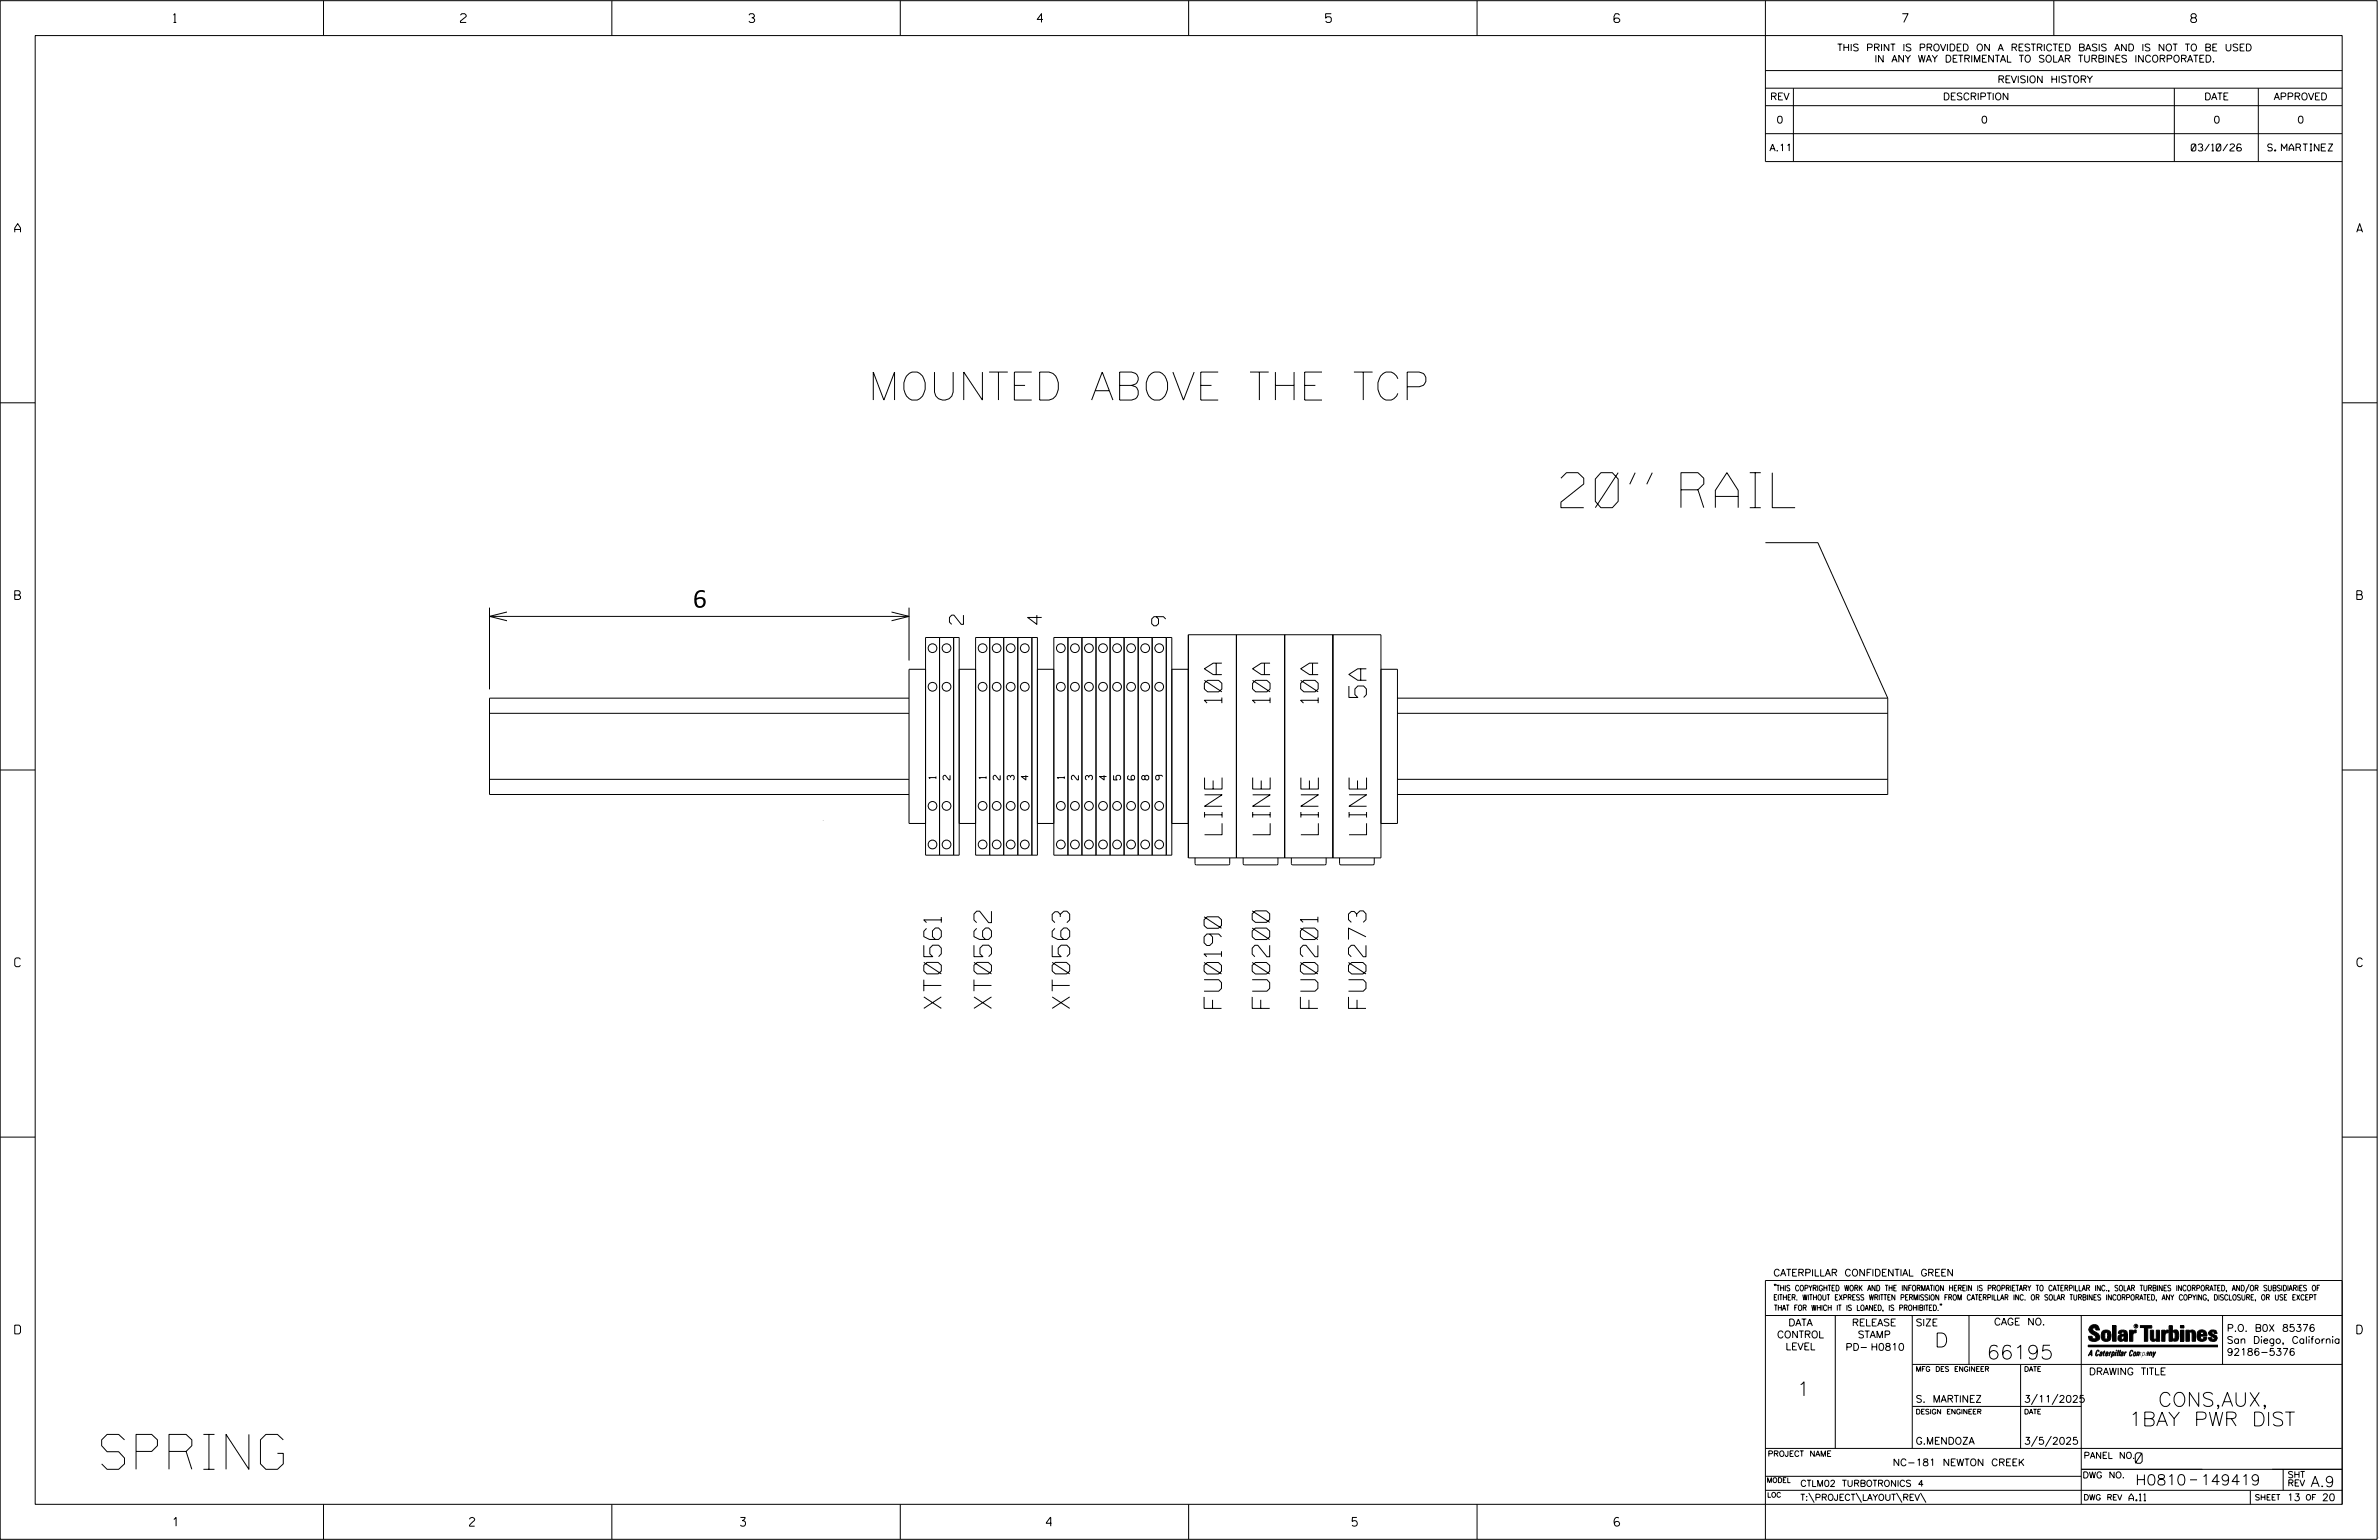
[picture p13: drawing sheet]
<svg xmlns="http://www.w3.org/2000/svg" width="864mm" height="559mm" viewBox="0 0 864 559" stroke-linecap="round" stroke-linejoin="round" font-family="sans-serif">
<defs><g id="words">
<g font-size="12.7">
<text x="566.6" y="184.2">20'' RAIL</text>
<text x="36.9" y="533.2">SPRING</text>
</g>
<text font-size="10.2" x="315.1" y="145.2">MOUNTED ABOVE THE TCP</text>
<g font-size="6.3">
<text x="443.5" y="255.1" transform="rotate(-90 443.5 255.1)">10A</text>
<text x="461" y="255.1" transform="rotate(-90 461 255.1)">10A</text>
<text x="478.5" y="255.1" transform="rotate(-90 478.5 255.1)">10A</text>
<text x="496" y="253.1" transform="rotate(-90 496 253.1)">5A</text>
<text x="443.6" y="302.9" transform="rotate(-90 443.6 302.9)">LINE</text>
<text x="461.1" y="302.9" transform="rotate(-90 461.1 302.9)">LINE</text>
<text x="478.6" y="302.9" transform="rotate(-90 478.6 302.9)">LINE</text>
<text x="496.1" y="302.9" transform="rotate(-90 496.1 302.9)">LINE</text>
<text x="341.7" y="365.9" transform="rotate(-90 341.7 365.9)">XT0561</text>
<text x="359.9" y="365.9" transform="rotate(-90 359.9 365.9)">XT0562</text>
<text x="388.3" y="365.9" transform="rotate(-90 388.3 365.9)">XT0563</text>
<text x="443.4" y="365.9" transform="rotate(-90 443.4 365.9)">FU0190</text>
<text x="460.9" y="365.9" transform="rotate(-90 460.9 365.9)">FU0200</text>
<text x="478.4" y="365.9" transform="rotate(-90 478.4 365.9)">FU0201</text>
<text x="495.9" y="365.9" transform="rotate(-90 495.9 365.9)">FU0273</text>
</g>
<g font-size="5.1">
<text x="349.7" y="226.5" transform="rotate(-90 349.7 226.5)">2</text>
<text x="378.1" y="226.5" transform="rotate(-90 378.1 226.5)">4</text>
<text x="423.2" y="227.1" transform="rotate(-90 423.2 227.1)">9</text>
<text x="702.3" y="488.8">D</text>
<text x="721.2" y="493.2">66195</text>
<text x="652.2" y="506.5">1</text>
<text x="783.4" y="510.3">CONS,AUX,</text>
<text x="772.8" y="517.4">1BAY PWR DIST</text>
</g>
<g font-size="3.8">
<text x="775.1" y="531">0</text>
<text x="775.2" y="538.9">H0810</text>
<text x="798.8" y="538.9">149419</text>
<text x="838.8" y="539.5">A.9</text>
</g>
<g font-size="3.2">
<text x="63" y="8.2">1</text>
<text x="167.2" y="8.2">2</text>
<text x="271.8" y="8.2">3</text>
<text x="376.5" y="8.2">4</text>
<text x="481.2" y="8.2">5</text>
<text x="690.6" y="8.2">7</text>
<text x="795.3" y="8.2">8</text>
<text x="5.4" y="84.3">A</text>
<text x="855.5" y="84.3">A</text>
<text x="5.4" y="217.5">B</text>
<text x="855.6" y="217.5">B</text>
<text x="5.4" y="350.8">C</text>
<text x="855.6" y="350.8">C</text>
<text x="5.4" y="484">D</text>
<text x="855.6" y="484">D</text>
<text x="62.8" y="553.8">1</text>
<text x="170.4" y="553.8">2</text>
<text x="268.8" y="553.8">3</text>
<text x="379.8" y="553.8">4</text>
<text x="490.8" y="553.8">5</text>
<text x="585.9" y="553.8">6</text>
</g>
<g font-size="2.5">
<text x="666.9" y="18.5">THIS PRINT IS PROVIDED ON A RESTRICTED BASIS AND IS NOT TO BE USED</text>
<text x="680.5" y="22.6">IN ANY WAY DETRIMENTAL TO SOLAR TURBINES INCORPORATED.</text>
<text x="725.1" y="30">REVISION HISTORY</text>
<text x="642.6" y="36.3">REV</text>
<text x="705.3" y="36.3">DESCRIPTION</text>
<text x="800.2" y="36.3">DATE</text>
<text x="825.4" y="36.3">APPROVED</text>
<text x="644.9" y="44.7">0</text>
<text x="719.1" y="44.7">0</text>
<text x="803.5" y="44.7">0</text>
<text x="834" y="44.7">0</text>
<text x="642.4" y="54.8">A.11</text>
<text x="795.4" y="54.8">03/10/26</text>
<text x="823.2" y="54.8">S. MARTINEZ</text>
<text x="339.8" y="282.6" transform="rotate(-90 339.8 282.6)">1</text>
<text x="344.9" y="283" transform="rotate(-90 344.9 283)">2</text>
<text x="358" y="282.6" transform="rotate(-90 358 282.6)">1</text>
<text x="363.1" y="283" transform="rotate(-90 363.1 283)">2</text>
<text x="368.2" y="283" transform="rotate(-90 368.2 283)">3</text>
<text x="373.3" y="283" transform="rotate(-90 373.3 283)">4</text>
<text x="386.4" y="282.6" transform="rotate(-90 386.4 282.6)">1</text>
<text x="391.5" y="283" transform="rotate(-90 391.5 283)">2</text>
<text x="396.6" y="283" transform="rotate(-90 396.6 283)">3</text>
<text x="401.7" y="283" transform="rotate(-90 401.7 283)">4</text>
<text x="406.8" y="283" transform="rotate(-90 406.8 283)">5</text>
<text x="411.9" y="283" transform="rotate(-90 411.9 283)">6</text>
<text x="417" y="283" transform="rotate(-90 417 283)">8</text>
<text x="422.1" y="283" transform="rotate(-90 422.1 283)">9</text>
<text x="643.8" y="463">CATERPILLAR CONFIDENTIAL GREEN</text>
<text x="645.1" y="485.5">CONTROL</text>
<text x="649.2" y="481.1">DATA</text>
<text x="672.3" y="481.1">RELEASE</text>
<text x="674.4" y="485.5">STAMP</text>
<text x="695.4" y="481.1">SIZE</text>
<text x="723.8" y="480.8">CAGE NO.</text>
<text x="808.4" y="483.1">P.O. B0X 85376</text>
<text x="648.2" y="489.8">LEVEL</text>
<text x="669.9" y="490">PD- H0810</text>
<text x="808.4" y="487.5">San Diego, California</text>
<text x="808.4" y="491.8">92186-5376</text>
<text x="758.3" y="498.9">DRAWING TITLE</text>
<text x="695.4" y="508.9">S. MARTINEZ</text>
<text x="734.8" y="508.9">3/11/2025</text>
<text x="695.4" y="524.1">G.MENDOZA</text>
<text x="734.8" y="524.1">3/5/2025</text>
<text x="687.1" y="531.9">NC-181 NEWTON CREEK</text>
<text x="772.8" y="544.6">A.11</text>
<text x="830.2" y="544.6">13</text>
<text x="842.9" y="544.6">20</text>
</g>
<g font-size="2.3">
<text x="756.4" y="529.2">PANEL NO.</text>
<text x="653.5" y="539.4">CTLM02 TURBOTRONICS 4</text>
<text x="756" y="536.3">DWG NO.</text>
<text x="830.4" y="539.3">REV</text>
<text x="830.4" y="536.2">SHT</text>
<text x="653.5" y="544.5">T:\PROJECT\LAYOUT\REV\</text>
</g>
<g font-size="2">
<text x="643.8" y="468.4">&quot;THIS COPYRIGHTED WORK AND THE INFORMATION HEREIN IS PROPRIETARY TO CATERPILLAR INC., SOLAR TURBINES INCORPORATED, AND/OR SUBSIDIARIES OF</text>
<text x="643.8" y="471.8">EITHER. WITHOUT EXPRESS WRITTEN PERMISSION FROM CATERPILLAR INC. OR SOLAR TURBINES INCORPORATED, ANY COPYING, DISCLOSURE, OR USE EXCEPT</text>
<text x="644" y="475.6">THAT FOR WHICH IT IS LOANED, IS PROHIBITED.&quot;</text>
<text x="641.7" y="528.5">PROJECT NAME</text>
<text x="756.3" y="544.3">DWG REV</text>
<text x="818.5" y="544.3">SHEET</text>
<text x="836.9" y="544.3">OF</text>
</g>
<g font-size="1.8">
<text x="695.4" y="497.6">MFG DES ENGINEER</text>
<text x="734.8" y="497.6">DATE</text>
<text x="695.4" y="513.1">DESIGN ENGINEER</text>
<text x="734.8" y="513.1">DATE</text>
<text x="641.3" y="538">MODEL</text>
<text x="641.5" y="543.3">LOC</text>
</g>
<text font-size=".9" x="775.1" y="481.7">R</text>
</g></defs>
<g fill="none" stroke="#000" stroke-width=".36">
<path d="M.1 .2h862.8v558.4h-862.8zM12.8 12.9h837.4v533h-837.4zM117.4 .2v12.7M222.1 .2v12.7M326.8 .2v12.7M431.5 .2v12.7M536.2 .2v12.7M587.9 5.5l-.5-.5h-1l-.5 1v1.7l.5 .4h1l.6-.4v-.6l-.6-.5h-1l-.5 .5M640.9 .2v58.4h209.3M745.6 .2v12.7M640.9 25.6h209.3M640.9 32h209.3"/>
<path d="M640.9 38.3h209.3M651 32v26.6M789.3 32v26.6M819.8 32v26.6M640.9 48.5h209.3M.1 146.2h12.7M850.2 146.2h12.7M640.9 196.9h19l25.4 56.4M177.7 220.5v29.7M177.7 223.7h152.3M184 222.1l-6.3 1.6 6.3 1.5M323.6 222.1l6.4 1.6-6.4 1.5"/>
<path d="M330 220.5v19.2M336 231.3h12.2v79h-12.2zM341.1 231.3v79M346.2 231.3v79M354.2 231.3h22.4v79h-22.4zM359.3 231.3v79M364.3 231.3v79M369.5 231.3v79M374.6 231.3v79M382.6 231.3h42.8v79h-42.8zM387.7 231.3v79M392.7 231.3v79"/>
<path d="M397.9 231.3v79M403 231.3v79M408.1 231.3v79M413.2 231.3v79M418.3 231.3v79M423.4 231.3v79M431.4 230.3h69.9v81h-69.9zM448.8 230.3v81M466.3 230.3v81M483.8 230.3v81M177.7 258.8h152.3M330 253.3h-152.3v35h152.3"/>
<path d="M336 242.9h-6v55.9h6M348.2 242.9h6M376.6 242.9h6M425.4 242.9h6M501.3 242.9h6v55.9h-6M507.3 253.3h178M507.3 258.8h178M685.3 253.3v35h-178M.1 279.4h12.7M850.2 279.4h12.7M177.7 282.8h152.3M348.2 298.8h6"/>
<path d="M376.6 298.8h6M425.4 298.8h6M507.3 282.8h177.9M433.8 311.3v2l.5 .5h11.6l.5-.5v-2M451.3 311.3v2l.5 .5h11.6l.5-.5v-2M468.8 311.3v2l.5 .5h11.6l.5-.5v-2M486.3 311.3v2l.5 .5h11.6l.5-.5v-2M.1 412.6h12.7M850.2 412.6h12.7M640.9 477.3h209.3M644.2 466.1l-.1 .4M644.7 466.1l-.2 .4"/>
<path d="M666.2 477.3v48.3M694.2 477.3v48.3M704.4 473.3l-.1 .4M704.8 473.3l-.1 .4M714.8 477.3v17.8M755.5 477.3v68.6M806.8 477.3v17.8M816.5 466l-1.4 3.1M850.2 464.6h-209.3v94M850.2 464.8v81.1M694.2 495.1h156M733.5 495.1v30.5"/>
<path d="M758.6 481.4a2.02 2.02 0 0 1 3.1-.1l.5 1.3h-1.3l-.2-.6-.4-.2-.6 .1-.1 .4 .4 .7a2.46 2.46 0 0 1 2.2 2.9 2.83 2.83 0 0 1-3.8 .3l-.3-1.3h1.3l.2 .7 .6 .3 .5-.2 .2-.5-.4-.6-1.9-1.2-.4-.9zM759.2 491.3h-.7l.7-1.2v1.9h.2l-.1-2.1-1.3 2.1 .5-.5h.7M761.3 490l.3-.2 .4 .3-.1 .3-.3-.4-.4 .3-.3 1.6h.4l.4-.5-.3 .6-.4 .1-.3-.4zM762.6 490.6l.5-.1-.1 1.4h-.9a.74 .74 0 0 1 .9-.8l-.3 .7-.5 .1 .2-.5 .6-.2v-.5l-.7 .2zM763 483.2a2.17 2.17 0 0 1 3.1 0l.3 1.4-.3 1.5a2.17 2.17 0 0 1-3.1 0l-.3-1.5zM763.6 490.5l.4-.4 .2 .6h-.3l-.3 .9 .2 .4-.3-.1zM764.1 483.7l.5-.4 .4 .3v2.2l-.4 .2-.5-.2zM764.6 491.1l.6 .2v-.7l-.4-.1-.4 .6-.1 .8h.6M764.6 491.1l-.1 .8h.4M764.6 482.6v.8M764.8 490.7l.4 .1v.3h-.6zM765 491.5l-.1 .4z"/>
<path d="M766 490.5l-.5 1.5zM766 490.8l.4-.3-.4 .4M766.9 481h1.3v5.7h-1.3zM767 490.8l.5 .1-.3 .8-.4 .2zM767.3 490.5h-.5l-.5 2M767.3 490.5a.8 .8 0 0 1 .2 1 .8 .8 0 0 1-.9 .4l-.1 .6M767.3 490.5l-.1 .2M768.1 490.5l-.4 1.5zM768.2 489.9h.3l-.1 .2h-.2zM769 489.9l-.5 2.1zM769.7 489.9l-.6 2.1zM770.1 491.4l.5-.3-.5 .8z"/>
<path d="M770.4 491.9h.1M770.6 491.1l.1-.4-.7 .2 .1-.3 .6-.1 .2 .3-.5 1.1M770.6 491.1a.74 .74 0 0 0-.8 .8h.6M771 484.8h-.7l-.3 .6 .4 .7 .5-.3 .1-2.4h-.8l-.1 .4h-1.2a1.71 1.71 0 0 1 1.8-1.3 1.71 1.71 0 0 1 1.6 1.4v2.8h-1.1l-.1-.6M771 484.2l-1.5 .1a1.41 1.41 0 0 0 0 2.4l.5 .1 1.1-.7M771.2 486.1h-.1M771.4 490.5l.1 .3 .4-.3-.9 1.5zM771.5 490.8h.1M773 482.7h1.2v.5l.5-.5 .7-.1v1h-.6l-.5 .4-.1 2.7h-1.2zM773.3 490.3l.6-.4 .4 .2-.1 .4-.3-.4a1.28 1.28 0 0 0-.5 1.8l.6-.4-.1 .4-.8 .1zM774.7 490.8l.5-.3a.88 .88 0 0 1 .2 .9 .88 .88 0 0 1-.7 .7l-.2-.2zM774.8 490.9h.5l-.3 1h-.3l-.2-.2z"/>
<path d="M775.2 490.5l-.1 .2M776.8 481h4.3v.9h-1.5v4.8h-1.3M776.8 490.6l-.8 .2v-.3l-.4 1.5 .8-1.3v1.3l.3-1.2M779.3 491.1h.4M779.6 490.5h.3l-.3 1.4M779.6 490.7h.2l-.1 .4M779.7 491.1l-.1 .4M779.7 491.1l-.4 .2M780.1 492l.4-1.5 .1 .3 .3-.3 .3 .2-.3 1.3v-1.3l-.7 1.3M780.6 482.7h1.2v2.7l.1 .4 .4 .3 .4-.7v-2.7h1.2l.1 4h-1.3v-.5l-1.1 .6-.7-.3-.3-.7zM781.6 492.5l1-2-.8 1.3-.2-1.3-.2 2M784.7 482.7h1.2v.5l.5-.5 .7-.1v1h-.5l-.6 .4-.1 2.7h-1.2z"/>
<path d="M787.4 481h1.2v2a1.4 1.4 0 0 1 2.2 .2l.1 1.4-.4 1.9-1.5 .1-.4-.5v-1l.5 .9 .5-.3v-2.1l-.5-.4-.5 .7v2.8h-1.2zM791.5 482.7h1.3v4h-1.3zM791.5 481h1.3v.9h-1.3zM793.5 482.7h1.3v.4l.7-.5 1.1 .2 .4 .6v3.3h-1.2l-.3-3.4-.7 .2v3.2h-1.3zM794.8 483.1h.1M797.7 483.2a1.92 1.92 0 0 1 2.4-.5 1.92 1.92 0 0 1 1 2.1h-2.3v.8l.6 .5 .5-.3v-.5h1.2a1.83 1.83 0 0 1-2.1 1.4 1.83 1.83 0 0 1-1.5-2.1zM798.8 484.2v.6M799.1 483.4h.6l.2 .8h-1.1zM804.6 482.9a1.84 1.84 0 0 0-2.9 .8 3.3 3.3 0 0 0 2.2 1.9l-.5 .5-.4-.3-.1-.4h-1.2l.1 .6a1.92 1.92 0 0 0 2.9 .4M804.9 483.8h-1.2l-.2-.6-.5 .1-.1 .3 .1 .3 1.8 .9M805.1 488.1h-47.1v.6h47.1M694.2 510.3h61.3"/>
<path d="M739.6 505.8l-2.2 3.9M747.1 505.8l-2.2 3.9M640.9 525.6h209.2M640.9 535.7h114.6M739.6 521.1l-2.2 3.8M744.7 521.1l-2.2 3.8M755.5 533.2h94.7M795 537h2.6M828.8 533.2v7.6M117.4 545.9v12.7M222.1 545.9v12.7M326.8 545.9v12.7"/>
<path d="M431.5 545.9v12.7M536.2 545.9v12.7M640.9 540.8h209.3M656.6 541.7l2 3.5M673.8 541.7l1.9 3.5M688.4 541.7l2 3.5M697.2 541.7l1.9 3.5M816.9 541v4.9"/>
<circle cx="338.5" cy="235.2" r="1.58"/>
<circle cx="343.6" cy="235.2" r="1.59"/>
<circle cx="356.7" cy="235.2" r="1.59"/>
<circle cx="361.8" cy="235.2" r="1.59"/>
<circle cx="366.9" cy="235.2" r="1.59"/>
<circle cx="372" cy="235.2" r="1.59"/>
<circle cx="385.1" cy="235.2" r="1.59"/>
<circle cx="390.2" cy="235.2" r="1.59"/>
<circle cx="395.3" cy="235.2" r="1.59"/>
<circle cx="400.4" cy="235.2" r="1.59"/>
<circle cx="405.5" cy="235.2" r="1.58"/>
<circle cx="410.6" cy="235.2" r="1.59"/>
<circle cx="415.7" cy="235.2" r="1.59"/>
<circle cx="420.8" cy="235.2" r="1.59"/>
<circle cx="338.5" cy="249.2" r="1.58"/>
<circle cx="343.6" cy="249.2" r="1.59"/>
<circle cx="356.7" cy="249.2" r="1.59"/>
<circle cx="361.8" cy="249.2" r="1.59"/>
<circle cx="366.9" cy="249.2" r="1.59"/>
<circle cx="372" cy="249.2" r="1.59"/>
<circle cx="385.1" cy="249.2" r="1.59"/>
<circle cx="390.2" cy="249.2" r="1.59"/>
<circle cx="395.3" cy="249.2" r="1.59"/>
<circle cx="400.4" cy="249.2" r="1.59"/>
<circle cx="405.5" cy="249.2" r="1.58"/>
<circle cx="410.6" cy="249.2" r="1.59"/>
<circle cx="415.7" cy="249.2" r="1.59"/>
<circle cx="420.8" cy="249.2" r="1.59"/>
<circle cx="338.5" cy="292.4" r="1.59"/>
<circle cx="343.6" cy="292.4" r="1.59"/>
<circle cx="356.7" cy="292.4" r="1.59"/>
<circle cx="361.8" cy="292.4" r="1.59"/>
<circle cx="366.9" cy="292.4" r="1.59"/>
<circle cx="372" cy="292.4" r="1.59"/>
<circle cx="385.1" cy="292.4" r="1.59"/>
<circle cx="390.2" cy="292.4" r="1.59"/>
<circle cx="395.3" cy="292.4" r="1.59"/>
<circle cx="400.4" cy="292.4" r="1.59"/>
<circle cx="405.5" cy="292.4" r="1.59"/>
<circle cx="410.6" cy="292.4" r="1.59"/>
<circle cx="415.7" cy="292.4" r="1.59"/>
<circle cx="420.8" cy="292.4" r="1.59"/>
<circle cx="338.5" cy="306.4" r="1.59"/>
<circle cx="343.6" cy="306.4" r="1.59"/>
<circle cx="356.7" cy="306.4" r="1.59"/>
<circle cx="361.8" cy="306.4" r="1.59"/>
<circle cx="366.9" cy="306.4" r="1.59"/>
<circle cx="372" cy="306.4" r="1.59"/>
<circle cx="385.1" cy="306.4" r="1.59"/>
<circle cx="390.2" cy="306.4" r="1.59"/>
<circle cx="395.3" cy="306.4" r="1.59"/>
<circle cx="400.4" cy="306.4" r="1.59"/>
<circle cx="405.5" cy="306.4" r="1.59"/>
<circle cx="410.6" cy="306.4" r="1.59"/>
<circle cx="415.7" cy="306.4" r="1.59"/>
<circle cx="420.8" cy="306.4" r="1.59"/>
<circle cx="775.4" cy="481.2" r=".69"/>
</g>
<g fill="#000">
<path d="M768.1 490.5l-.4 1.5zM768.2 489.9h.3l-.1 .2h-.2zM769 489.9l-.5 2.1zM769.7 489.9l-.6 2.1zM791.5 481h1.3v.9h-1.3zM791.5 482.7h1.3v4h-1.3zM758 488.1h47.1v.6h-47.1z"/>
<path d="M253 214.6a4.7 4.7 0 0 0 0 5.7 2.05 2.05 0 0 0 3-.8 2.05 2.05 0 0 0-1.3-2.8l-1.8 .3a2.08 2.08 0 0 1 2.9-2.1h.1a.67 .67 0 0 0-.3-.8 .67 .67 0 0 0-.8 0zM252.9 217.7a1.38 1.38 0 0 1 2.4 .3 1.38 1.38 0 0 1-1.6 1.9l-.6-.7z" fill-rule="evenodd"/>
<path d="M759.2 489.9l-1.2 2.1 .5-.5h.7v.5h.2zM759.2 490.1v1.2h-.7z" fill-rule="evenodd"/>
<path d="M758.6 481.4a2.02 2.02 0 0 1 3.1-.1l.5 1.3h-1.3l-.2-.6-.4-.2-.6 .1-.1 .4 .4 .7a2.46 2.46 0 0 1 2.2 2.9 2.83 2.83 0 0 1-3.8 .3l-.3-1.3h1.3l.2 .7 .6 .3 .5-.2 .2-.5-.4-.6-1.9-1.2-.4-.9z" fill-rule="evenodd"/>
<path d="M761.3 490l.3-.2 .4 .3-.1 .3-.3-.4-.4 .3-.3 1.6h.4l.4-.5-.3 .6-.4 .1-.3-.4z" fill-rule="evenodd"/>
<path d="M762.6 490.6l.5-.1-.1 1.4h-.9a.74 .74 0 0 1 .9-.8l-.6 .3-.2 .5 .5-.1 .3-.6v-.5l-.7 .2z" fill-rule="evenodd"/>
<path d="M763.6 490.5l.4-.4 .2 .6h-.3l-.3 .9 .2 .4-.3-.1z" fill-rule="evenodd"/>
<path d="M764.8 490.5l.5 .3-.1 .5h-.6l.6-.2v-.3l-.4-.1-.3 1.2h.4l.3-.4-.6 .6-.3-.2v-.4z" fill-rule="evenodd"/>
<path d="M763 483.2a2.17 2.17 0 0 1 3.1 0l.3 1.4-.3 1.5a2.17 2.17 0 0 1-3.1 0l-.3-1.5zM764.1 483.7v2.1l.5 .2 .4-.2v-2.2l-.4-.3z" fill-rule="evenodd"/>
<path d="M766 490.5v.3l.4-.1-.4 .2-.5 1.1z" fill-rule="evenodd"/>
<path d="M766.8 490.5l-.5 2 .3-.6a.71 .71 0 0 0 .9-.5 .71 .71 0 0 0-.4-.9zM767 490.8l.5 .1-.3 .8-.4 .2z" fill-rule="evenodd"/>
<path d="M766.9 481h1.3v5.7h-1.3z" fill-rule="evenodd"/>
<path d="M770.1 490.6l.6-.1 .2 .3-.4 1.2-.5 .1-.2-.5 .3-.5h.5l-.7 .5v.3l.4-.1 .4-.9-.5-.2-.2 .2z" fill-rule="evenodd"/>
<path d="M769.4 482.8l-.5 1h1.2l.1-.4h.8v.8l-1.5 .1a1.41 1.41 0 0 0 0 2.4l.5 .1 1.1-.7 .1 .6h1.1v-2.8a1.79 1.79 0 0 0-2.4-1.2zM770.3 484.8h.7l-.1 1-.5 .3-.4-.7z" fill-rule="evenodd"/>
<path d="M771.4 490.5l.1 .3 .4-.3-.9 1.5z" fill-rule="evenodd"/>
<path d="M773 482.7h1.2v.5l.5-.5 .7-.1v1h-.6l-.5 .4-.1 2.7h-1.2z" fill-rule="evenodd"/>
<path d="M773.3 490.3l.6-.4 .4 .2-.1 .4-.3-.4a1.28 1.28 0 0 0-.5 1.8l.6-.4-.3 .5h-.6z" fill-rule="evenodd"/>
<path d="M774.7 490.8l-.2 1.1h.7a.96 .96 0 0 0 0-1.4zM774.8 490.9h.5l-.1 .6-.5 .4-.2-.2z" fill-rule="evenodd"/>
<path d="M776 490.5v.3l.4-.3 .2 .3 .7-.2-.3 1.4v-1.3l-.6 1.3v-1.3l-.8 1.3z" fill-rule="evenodd"/>
<path d="M776.8 481h4.3v.9h-1.5v4.8h-1.3v-4.8h-1.5z" fill-rule="evenodd"/>
<path d="M777.9 490.5l-.5 2 .3-.6a.71 .71 0 0 0 .9-.5 .71 .71 0 0 0-.4-.9zM778.1 490.8l.3-.1 .1 .4-.5 .8-.2-.5z" fill-rule="evenodd"/>
<path d="M779.3 490.6l.6-.1-.3 1.5-.7-.1a.67 .67 0 0 1 .8-.8l-.6 .3-.1 .5 .4-.1 .4-.9-.4-.2-.3 .2z" fill-rule="evenodd"/>
<path d="M780.5 490.5l.1 .3 .3-.3 .3 .2-.3 1.3v-1.3l-.8 1.3z" fill-rule="evenodd"/>
<path d="M780.6 482.7h1.2v2.7l.1 .4 .4 .3 .4-.7v-2.7h1.2l.1 4h-1.3v-.5l-1.1 .6-.7-.3-.3-.7z" fill-rule="evenodd"/>
<path d="M781.6 490.5l.2 1.3 .8-1.3-1.2 2z" fill-rule="evenodd"/>
<path d="M784.7 482.7h1.2v.5l.5-.5 .7-.1v1h-.5l-.6 .4-.1 2.7h-1.2z" fill-rule="evenodd"/>
<path d="M787.4 481h1.2v2a1.4 1.4 0 0 1 2.2 .2l.1 1.4-.4 1.9-1.5 .1-.4-.5v-1l.5 .9 .5-.3v-2.1l-.5-.4-.5 .7v2.8h-1.2z" fill-rule="evenodd"/>
<path d="M793.5 482.7h1.3v.4a1.29 1.29 0 0 1 2.2 .3v3.3h-1.2l-.3-3.4-.7 .2v3.2h-1.3z" fill-rule="evenodd"/>
<path d="M797.7 483.2a1.92 1.92 0 0 1 2.4-.5 1.92 1.92 0 0 1 1 2.1h-2.3v.8l.6 .5 .5-.3v-.5h1.2a1.83 1.83 0 0 1-2.1 1.4 1.83 1.83 0 0 1-1.5-2.1zM799.1 483.4l-.3 .8h1.1l-.2-.8z" fill-rule="evenodd"/>
<path d="M801.9 483.2a1.94 1.94 0 0 1 3 .1v.5h-1.2l-.2-.6-.5 .1-.1 .3 .1 .3 1.8 .9a1.2 1.2 0 0 1 .1 1.3 1.2 1.2 0 0 1-1.2 .7l-1.6-.4-.4-1h1.2l.1 .4 .4 .3 .5-.5a3.3 3.3 0 0 1-2.2-1.9z" fill-rule="evenodd"/>
<circle cx="761.4" cy="492" r=".07"/>
<circle cx="762.2" cy="485.1" r=".07"/>
<circle cx="769.3" cy="492" r=".07"/>
<circle cx="773.1" cy="486.7" r=".07"/>
<circle cx="791.5" cy="486.7" r=".07"/>
<circle cx="791.5" cy="481" r=".07"/>
<circle cx="794.8" cy="486.7" r=".07"/>
</g>
<use href="#words"/>
</svg>
